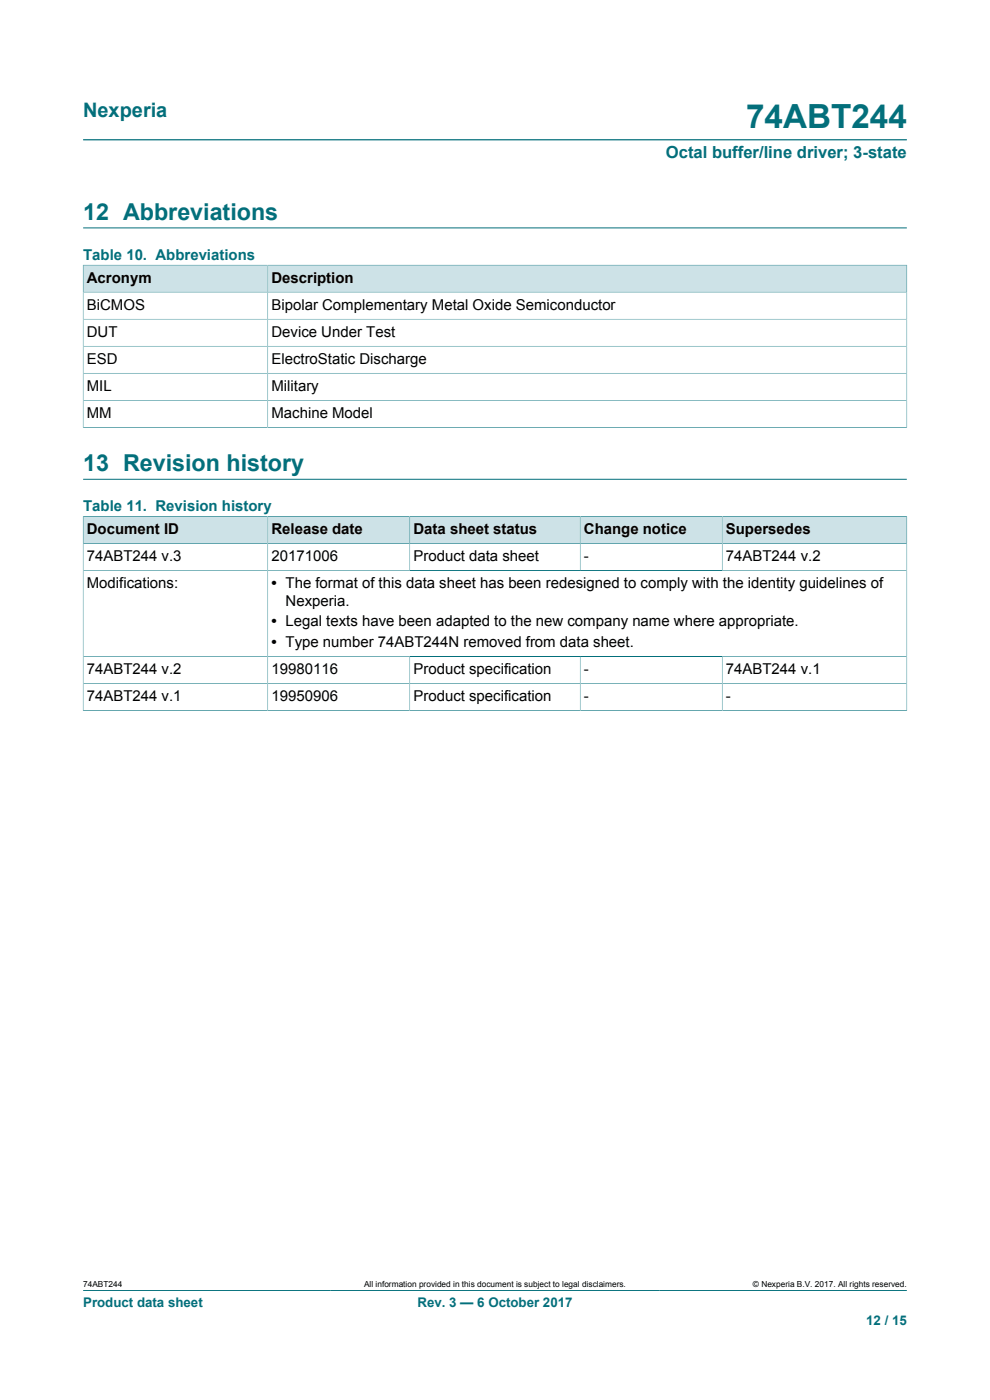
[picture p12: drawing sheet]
<svg xmlns="http://www.w3.org/2000/svg" width="210mm" height="297mm" viewBox="0 0 210 297" stroke-linecap="round" stroke-linejoin="round" font-family="sans-serif">
<defs><g id="words">
<text font-size="7.1" fill="#036f7b" x="158.3" y="27.2">74ABT244</text>
<g font-size="4.9" fill="#036f7b">
<text x="17.6" y="46.6">12 Abbreviations</text>
<text x="17.6" y="99.9">13 Revision history</text>
</g>
<text font-size="4.2" fill="#036f7b" x="17.6" y="24.8">Nexperia</text>
<text font-size="3.5" fill="#036f7b" x="141.2" y="33.5">Octal buffer/line driver; 3-state</text>
<g font-size="3.2" fill="#036f7b">
<text x="17.6" y="55.2">Table 10. Abbreviations</text>
<text x="17.6" y="108.5">Table 11. Revision history</text>
</g>
<g font-size="3.2">
<text x="18.4" y="59.9">Acronym</text>
<text x="57.6" y="59.9">Description</text>
<text x="18.4" y="65.7">BiCMOS</text>
<text x="57.6" y="65.7">Bipolar Complementary Metal Oxide Semiconductor</text>
<text x="18.4" y="71.4">DUT</text>
<text x="57.6" y="71.4">Device Under Test</text>
<text x="18.4" y="77.1">ESD</text>
<text x="57.6" y="77.1">ElectroStatic Discharge</text>
<text x="18.4" y="82.9">MIL</text>
<text x="57.6" y="82.9">Military</text>
<text x="18.4" y="88.6">MM</text>
<text x="57.6" y="88.6">Machine Model</text>
<text x="18.4" y="113.3">Document ID</text>
<text x="57.6" y="113.3">Release date</text>
<text x="87.7" y="113.3">Data sheet status</text>
<text x="123.9" y="113.3">Change notice</text>
<text x="154" y="113.3">Supersedes</text>
<text x="18.4" y="119">74ABT244 v.3</text>
<text x="57.6" y="119">20171006</text>
<text x="87.7" y="119">Product data sheet</text>
<text x="123.9" y="119">-</text>
<text x="154" y="119">74ABT244 v.2</text>
<text x="18.4" y="124.7">Modifications:</text>
<text x="57.6" y="124.7">• The format of this data sheet has been redesigned to comply with the identity guidelines of</text>
<text x="60.6" y="128.5">Nexperia.</text>
<text x="57.6" y="132.9">• Legal texts have been adapted to the new company name where appropriate.</text>
<text x="57.6" y="137.2">• Type number 74ABT244N removed from data sheet.</text>
<text x="18.4" y="143">74ABT244 v.2</text>
<text x="57.6" y="143">19980116</text>
<text x="87.7" y="143">Product specification</text>
<text x="123.9" y="143">-</text>
<text x="154" y="143">74ABT244 v.1</text>
<text x="18.4" y="148.7">74ABT244 v.1</text>
<text x="57.6" y="148.7">19950906</text>
<text x="87.7" y="148.7">Product specification</text>
<text x="123.9" y="148.7">-</text>
<text x="154" y="148.7">-</text>
</g>
<g font-size="2.8" fill="#036f7b">
<text x="17.6" y="277.3">Product data sheet</text>
<text x="88.5" y="277.3">Rev. 3 — 6 October 2017</text>
<text x="183.7" y="281">12 / 15</text>
</g>
<g font-size="1.8">
<text x="17.6" y="273.1">74ABT244</text>
<text x="77.2" y="273.1">All information provided in this document is subject to legal disclaimers.</text>
<text x="159.7" y="273.1">© Nexperia B.V. 2017. All rights reserved.</text>
</g>
</g></defs>
<path d="M17.6 29.7h174.8M17.6 48.3h174.8M17.6 273.8h174.8" fill="none" stroke="#036f7b" stroke-width=".21"/>
<path d="M17.7 56.3h39v5.6h-39z" fill="#cde2e7"/>
<path d="M17.6 56.2v5.8h39.2v-5.8h-39.2" fill="none" stroke="#036f7b" stroke-width=".21"/>
<path d="M56.9 56.3h135.4v5.6h-135.4z" fill="#cde2e7"/>
<path d="M192.4 56.2v34.5M192.4 56.2h-135.6v34.5M17.6 67.7h174.8M17.6 73.5h174.8M17.6 79.2h174.8M192.4 62h-174.8v28.7M17.6 90.7h174.8M17.6 84.9h174.8M17.6 101.7h174.8" fill="none" stroke="#036f7b" stroke-width=".21"/>
<path d="M17.7 109.6h39v5.6h-39z" fill="#cde2e7"/>
<path d="M17.6 109.5v5.8h39.2v-5.7h-39.2" fill="none" stroke="#036f7b" stroke-width=".21"/>
<path d="M56.9 109.6h30v5.6h-30z" fill="#cde2e7"/>
<path d="M56.8 109.6h30.1v5.7h-30.1z" fill="none" stroke="#036f7b" stroke-width=".21"/>
<path d="M87 109.6h36v5.6h-36z" fill="#cde2e7"/>
<path d="M86.9 109.6h36.2v5.7h-36.2z" fill="none" stroke="#036f7b" stroke-width=".21"/>
<path d="M123.1 109.6h30v5.6h-30z" fill="#cde2e7"/>
<path d="M123.1 109.6h30.1v5.7h-30.1z" fill="none" stroke="#036f7b" stroke-width=".21"/>
<path d="M153.3 109.6h39v5.6h-39z" fill="#cde2e7"/>
<g fill="none" stroke="#036f7b" stroke-width=".21">
<path d="M56.8 115.3v35.4M86.9 115.3v5.7M123.1 115.3v5.7M192.4 115.3h-174.8v35.5M192.4 109.5v41.3M192.4 109.6h-39.2v11.4M17.6 121h174.8M17.6 139.3h174.8M86.9 139.3v11.4M123.1 139.3v11.4M153.2 139.3v11.4M17.6 150.7h174.8"/>
<path d="M17.6 145h174.8"/>
</g>
<use href="#words"/>
</svg>
